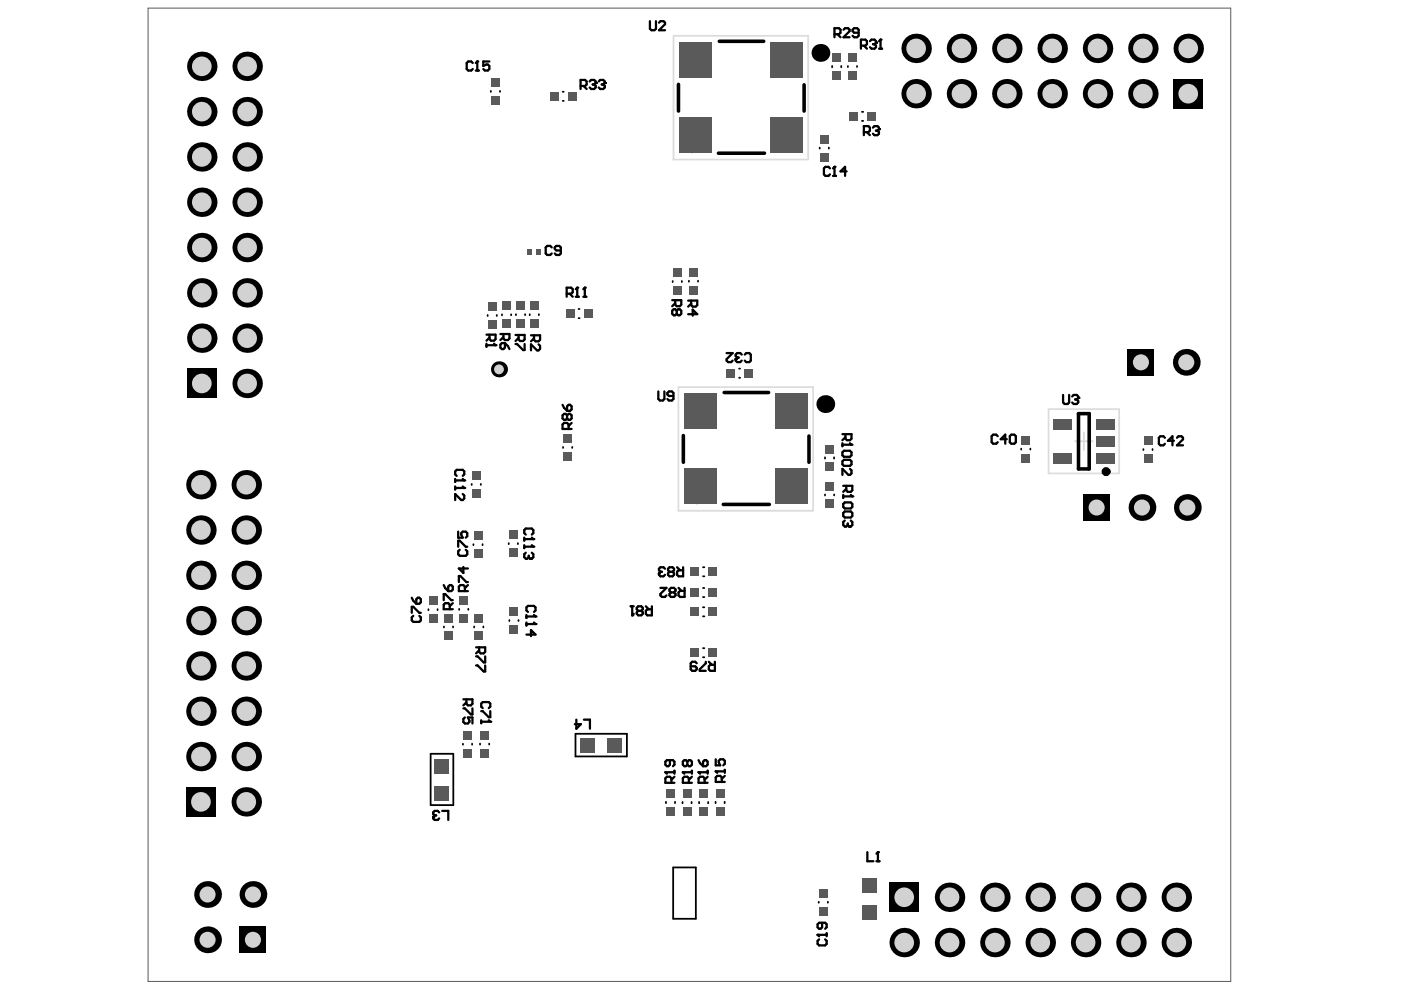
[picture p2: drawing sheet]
<svg xmlns="http://www.w3.org/2000/svg" width="297mm" height="210mm" viewBox="0 0 297 210" stroke-linecap="round" stroke-linejoin="round" font-family="sans-serif">
<path d="M31.4 1.7h229.5v206.4h-229.5z" fill="none" stroke="#5a5a5a" stroke-width=".21"/>
<path d="M142.8 7.7v26.1h28.4M142.8 7.6h28.5M171.4 7.6v26.2M146.7 31.1v1.4M143.8 82.2v26.1h28.5M143.8 82.1h28.5M172.4 82.1v26.2M222.3 86.8h15v13.6h-15zM227.9 93.6h3.8M229.8 91.7v3.8M147.8 105.6v1.3" fill="none" stroke="#dcdcdc" stroke-width=".38"/>
<g fill="none" stroke="#000" stroke-width=".38">
<path d="M104.1 19.3v.2M106 19.3v.2M119.3 19.5h.2M176.4 14v.3M178.4 14v.3M179.8 14v.2M181.7 14v.2M119.3 21.4h.2M173.8 31.3v.2M175.7 31.3v.2M182.7 23.7h.3M182.7 25.6h.3"/>
<path d="M142.6 59.6v.2M144.6 59.6v.2M146.1 59.5v.2M148 59.5v.2M103.4 66.8v.2M105.3 66.8v.2M106.4 66.6v.3M108.4 66.6v.3M109.4 66.6v.2M111.3 66.6v.2M112.3 66.6v.2M114.2 66.6v.2"/>
<path d="M122.7 65.5h.2M122.7 67.5h.2M156.7 78.2h.2M119.4 94.8v.2M121.3 94.8v.2M156.7 80.1h.2M174.9 97v.2M176.8 97v.2M216.5 95.1v.2M218.5 95.1v.2M242.4 95.2v.2M244.4 95.2v.2"/>
<path d="M100 102.6v.2M100.4 115.4v.2M101.9 102.6v.2M102.3 115.4v.2M107.9 115.2v.2M109.8 115.2v.2M174.9 104.8v.3M176.9 104.8v.2M90.8 129.2v.2M92.8 129.2v.2M94.1 132.8v.2M96.1 132.8v.2"/>
<path d="M97.4 129.1v.2M99.3 129.1v.2M100.5 132.8v.2M102.5 132.8v.2M108 131.5v.2M109.9 131.5v.2M149 128.8h.3M149 130.7h.3M149.1 139.4h.2M149.1 137.4h.2M149.1 122.2h.2M149.1 126.6h.2"/>
<path d="M149.1 124.7h.2M149.1 120.3h.2M91.3 159.8h4.8v10.9h-4.8zM98.2 157.7v.2M100.1 157.7v.2M101.8 157.7v.2M103.7 157.6v.3M122 155.6h10.9v4.8h-10.9zM141.2 170v.3M143.1 170v.3M144.7 170v.3M146.6 170v.3"/>
<path d="M148.2 170v.3M150.1 170v.3M151.7 170v.3M153.6 170v.3M142.7 183.9h4.8v10.9h-4.8zM173.6 191.2v.2M175.5 191.2v.2"/>
</g>
<path d="M143.9 17.9v5.7M152.5 8.8h9.4M170.5 18v5.6M152.3 32.5h9.8M144.9 92.3v5.7M153.5 83.2h9.5M171.5 92.4v5.6M228.7 87.7h2.2v11.7h-2.2zM153.3 106.9h9.8" fill="none" stroke="#000" stroke-width=".76"/>
<g fill="none" stroke="#000" stroke-width=".48">
<path d="M100.2 13.4l-.3-.4h-.6l-.4 .4v1.2l.4 .4h.6l.3-.4M100.9 15h.6M100.9 13.4l.3-.4v2M103.8 13h-1.3v1l.9-.3 .4 .3v.6l-.4 .4h-.6l-.3-.4M123.1 18.2h1l.3-.3v-.6l-.3-.3h-1v1.9M123.7 18.2l.7 .7M125 17.3l.3-.3h.7l.3 .3v.3l-.3 .3M125.7 17.9h.3M126 17.9l.3 .3v.4l-.3 .3h-.7l-.3-.3M126.9 17.3l.4-.3h.6l.3 .3v.3l-.3 .3M127.6 17.9h.3M127.9 17.9l.3 .3v.4l-.3 .3h-.6l-.4-.3"/>
<path d="M137.8 4.5v1.6l.3 .3h.7l.3-.3v-1.6M139.7 4.8l.3-.3h.7l.3 .3v.3l-1.3 1.3h1.3M176.9 7.3h1l.3-.4v-.6l-.3-.3h-1v1.9M177.6 7.3l.6 .6M178.8 6.3l.4-.3h.6l.3 .3v.3l-1.3 1.3h1.3M182.1 6.9h-1l-.3-.3v-.3l.3-.3h.6l.4 .3v1.3l-.4 .3h-.6l-.3-.3M182.5 9.7h1l.3-.3v-.7l-.3-.3h-1v1.9M183.2 9.7l.6 .6M184.4 8.7l.4-.3h.6l.3 .3v.3l-.3 .4M185.1 9.4h.3M185.4 9.4l.3 .3v.3l-.3 .3h-.6l-.4-.3M186.4 10.3h.6"/>
<path d="M186.4 8.7l.3-.3v1.9M176 35.7l-.4-.3h-.6l-.3 .3v1.3l.3 .3h.6l.4-.3M176.6 37.3h.7M176.6 35.7l.3-.3v1.9M179.5 36.3h-1.3l1-.9v1.9M183.2 28h.9l.3-.3v-.6l-.3-.4h-.9v2M183.8 28l.6 .7M185.1 27.1l.3-.4h.6l.4 .4v.3l-.4 .3M185.7 27.7h.3M186 27.7l.4 .3v.3l-.4 .4h-.6l-.3-.4M117 52.5l-.3-.4h-.7l-.3 .4v1.2l.3 .4h.7l.3-.4M118.9 53.1h-1l-.3-.3v-.3l.3-.4h.7l.3 .4v1.2l-.3 .4h-.7l-.3-.4"/>
<path d="M103.1 71h2v.9l-.4 .3h-.6l-.3-.3v-.9M103.1 72.9v.6M103.8 71.6l-.7 .6M104.7 72.9l.4 .3h-2M106.1 70.8h1.9v1l-.3 .3h-.6l-.4-.3v-1M106.4 72.7h.7v1l-.4 .3h-.3l-.3-.3v-.6zM106.7 71.5l-.6 .6M107.1 72.7l.6 .7 .3 .6M109.3 71h1.9v1l-.3 .3h-.6l-.4-.3v-1M109.3 72.9h.3l1.3 1.3h.3v-1.3M109.9 71.7l-.6 .6M112.6 71.1h1.9v.9l-.3 .4h-.7l-.3-.4v-.9"/>
<path d="M113.2 71.7l-.6 .7M114.2 73l.3 .3v.7l-.3 .3h-.3l-1.3-1.3v1.3M120.1 62.3h1l.3-.3v-.7l-.3-.3h-1v1.9M120.8 62.3l.6 .6M122.1 61.3l.3-.3v1.9M122.1 62.9h.6M123.7 62.9h.6M123.7 61.3l.3-.3v1.9M142.5 63.6h1.9v1l-.3 .3h-.6l-.3-.3v-1M143.2 64.3l-.7 .6M143.5 65.9l-.3-.3h-.4l-.3 .3v.6l.3 .3h.4l.3-.3M143.5 65.9l.3-.3h.3l.3 .3v.6l-.3 .3h-.3l-.3-.3"/>
<path d="M143.5 65.9v.6M145.9 63.7h1.9v1l-.3 .3h-.6l-.4-.3v-1M145.9 66.6h1.9l-.9-.9v1.2M146.5 64.4l-.6 .6M154.1 74.9h1.2l-1.2 1.2v.4l.3 .3h.6l.3-.3M156.3 75.8l-.3 .3v.4l.3 .3h.6l.4-.3M156.3 75.8h.3M157.3 75.2l-.4-.3h-.6l-.3 .3v.3l.3 .3M157.9 75.2l.3-.3h.7l.3 .3v1.3l-.3 .3h-.7l-.3-.3M119.3 85.8l.3 .7 .6 .6M120.2 88.1l-.3-.3h-.3l-.3 .3v.6l.3 .3h.3l.3-.3M120.2 88.1l.4-.3h.3l.3 .3v.6l-.3 .3h-.3l-.4-.3"/>
<path d="M120.2 86.2l.4-.4h.3l.3 .4v.6l-.3 .3h-.7zM120.2 88.1v.6M120.6 91v-1l-.4-.3h-.6l-.3 .3v1h1.9M121.2 89.7l-.6 .6M139.6 83v1.6l.3 .3h.6l.4-.3v-1.6M142.8 84h-1l-.3-.4v-.3l.3-.3h.7l.3 .3v1.3l-.3 .3h-.7l-.3-.3M178.6 92.1h1.9v.9l-.3 .3h-.6l-.3-.3v-.9M178.6 95.9l.3-.3h1.3l.3 .3v.6l-.3 .4h-1.3l-.3-.4zM178.6 97.8l.3-.3h1.3l.3 .3v.7l-.3 .3h-1.3l-.3-.3zM178.6 94v.6M179.3 92.7l-.7 .6M180.2 99.4l.3 .3v.7l-.3 .3h-.3l-1.3-1.3v1.3"/>
<path d="M180.2 94l.3 .3h-1.9M211.5 92.5l-.3-.3h-.6l-.4 .3v1.3l.4 .3h.6l.3-.3M213.5 93.1h-1.3l.9-.9v1.9M214.1 92.5l.3-.3h.7l.3 .3v1.3l-.3 .3h-.7l-.3-.3zM225.4 83.7v1.6l.3 .4h.7l.3-.4v-1.6M227.3 84.1l.3-.4h.7l.3 .4v.3l-.3 .3M228 84.7h.3M228.3 84.7l.3 .3v.3l-.3 .4h-.7l-.3-.4M247 92.8l-.3-.3h-.7l-.3 .3v1.3l.3 .3h.7l.3-.3M248.9 93.5h-1.3l1-1v1.9M249.5 92.8l.4-.3h.6l.3 .3v.3l-1.3 1.3h1.3M96.5 101.5v.7"/>
<path d="M96.5 103.1v.7M96.8 100.9l-.3-.3v-.7l.3-.3h1.3l.3 .3v.7l-.3 .3M97.1 112.7v1.3h1l-.3-.6v-.4l.3-.3h.6l.4 .3v.7l-.4 .3M97.1 115.9v-1.3h.4l1.2 1.3h.4M97.5 116.6l-.4 .3v.6l.4 .3h1.2l.4-.3v-.6l-.4-.3M98.1 104.7l.3 .4v.6l-.3 .3h-.3l-1.3-1.3v1.3M98.1 101.5l.3 .4h-1.9M98.1 103.1l.3 .4h-1.9M111.2 114v.6M111.2 115.6v.6M111.5 113.3l-.3-.3v-.6l.3-.3h1.3l.3 .3v.6l-.3 .3M111.5 117.2l-.3 .3v.6l.3 .4h.3l.3-.4"/>
<path d="M112.1 117.8v.3M112.8 115.6l.3 .3h-1.9M112.8 117.2l.3 .3v.6l-.3 .4h-.4l-.3-.4M112.8 114l.3 .3h-1.9M178.8 103h1.9v1l-.3 .3h-.7l-.3-.3v-1M178.8 106.8l.3-.3h1.3l.3 .3v.7l-.3 .3h-1.3l-.3-.3zM178.8 108.8l.3-.4h1.3l.3 .4v.6l-.3 .3h-1.3l-.3-.3zM178.8 104.9v.7M179.1 110.4l-.3 .3v.6l.3 .3h.3l.3-.3M179.4 103.6l-.6 .7M179.7 111v.3M180.4 110.4l.3 .3v.6l-.3 .3h-.3l-.4-.3"/>
<path d="M180.4 104.9l.3 .3h-1.9M87.3 129.9v-1.2h.3l1.3 1.2h.3M87.3 126.7l.3 .7 .7 .6M87.6 130.6l-.3 .3v.6l.3 .4h1.3l.3-.4v-.6l-.3-.3M88.3 127.1l.3-.4h.3l.3 .4v.6l-.3 .3h-.6zM94.1 127.2v-1.2h.3l1.3 1.2h.3M94.1 124l.3 .7 .6 .6M95 124.4l.4-.4h.3l.3 .4v.6l-.3 .3h-.7zM95.4 129.2v-1l-.4-.3h-.6l-.3 .3v1h1.9M96 127.9l-.6 .6M97.3 123.4v-1.3h.3l1.3 1.3h.3M98.2 120.2v1.3l-.9-1h1.9"/>
<path d="M98.6 125.3v-.9l-.4-.4h-.6l-.3 .4v.9h1.9M99.2 124l-.6 .7M100.9 137.2h2v1l-.4 .3h-.6l-.3-.3v-1M100.9 139.2h.4l1.2 1.2h.4v-1.2M101.6 137.9l-.7 .6M111.6 134.5h1.9l-.9-.9v1.3M111.6 130.4v.6M111.6 132v.6M111.9 129.7l-.3-.3v-.6l.3-.3h1.3l.3 .3v.6l-.3 .3M113.2 130.4l.3 .3h-1.9M113.2 132l.3 .3h-1.9M133.7 128.5h.7"/>
<path d="M134 128.5v2l.4-.4M135.3 129.5l-.3 .3v.3l.3 .4h.7l.3-.4v-.3l-.3-.3M135.3 129.5l-.3-.3v-.3l.3-.4h.7l.3 .4v.3l-.3 .3M135.3 129.5h.7M136.9 128.5l.7 .7M138.2 128.5v2h-1l-.3-.4v-.6l.3-.3h1M140 124.6h1.3l-1.3 1.3v.3l.3 .4h.7l.3-.4M140 121.2l-.3 .4v.3l.3 .3h.7l.3-.3M140 121.2h.3M141 120.6l-.3-.3h-.7l-.3 .3v.3l.3 .3M142 121.2l-.4 .4v.3l.4 .3h.6l.3-.3v-.3l-.3-.4M142 121.2l-.4-.3v-.3l.4-.3h.6l.3 .3v.3l-.3 .3"/>
<path d="M142 121.2h.6M142.3 125.6l-.4 .3v.3l.4 .4h.6l.3-.4v-.3l-.3-.3M142.3 125.6l-.4-.3v-.3l.4-.4h.6l.3 .4v.3l-.3 .3M142.3 125.6h.6M143.6 120.3l.6 .6M143.9 124.6l.6 .7M144.8 120.3v1.9h-.9l-.3-.3v-.7l.3-.3h.9M145.1 124.6v2h-.9l-.3-.4v-.6l.3-.3h.9M98.2 148.3h2v.9l-.4 .4h-.6l-.3-.4v-.9M98.2 150.2h.4l1.2 1.3h.4v-1.3M98.6 152.1l-.4 .3v.7l.4 .3h.6l.3-.3-.3-1h1v1.3M98.9 148.9l-.7 .7"/>
<path d="M100.9 141.1h.4l1.2 1.3h.4v-1.3M102 150.8h.3l1.3 1.3h.3v-1.3M102 152.7v.6M102.3 150.1l-.3-.3v-.6l.3-.3h1.3l.3 .3v.6l-.3 .3M103.6 152.7l.3 .3h-1.9M122.2 152.6v1.9l1-1h-1.3M123.8 152.6h1.3v1.9M147.7 140.6l-.3-.3h-.6l-.4 .3v1.3l.4 .3h.6l.3-.3v-.3l-.3-.3h-1M149.6 140.3v.3l-1.2 1.3v.3h1.2M150.3 140.3l.6 .7M151.6 140.3v1.9h-1l-.3-.3v-.6l.3-.3h1M92.2 172.9l-.4 .3v.3l.4 .3h.6l.3-.3"/>
<path d="M92.2 172.9h.3M93.1 172.2l-.3-.3h-.6l-.4 .3v.4l.4 .3M93.8 171.9h1.2v1.9M142 161.2v.9l-.3 .4h-.3l-.3-.4v-.6l.3-.3h1.3l.3 .3v.6l-.3 .4M142.4 166v-1l-.4-.3h-.6l-.3 .3v1h1.9M143 163.7h-1.9l.3 .4M143 164.7l-.6 .6M143 163.4v.7M145.7 161.5l-.3-.3h-.3l-.3 .3v.6l.3 .4h.3l.3-.4M145.7 161.5l.4-.3h.3l.3 .3v.6l-.3 .4h-.3l-.4-.4M145.7 161.5v.6M146.1 166v-1l-.4-.3h-.6l-.3 .3v1h1.9"/>
<path d="M146.7 163.7h-1.9l.3 .4M146.7 164.7l-.6 .6M146.7 163.4v.7M148.1 161.2l.3 .6 .7 .7M149.1 161.5l.3-.3h.3l.3 .3v.6l-.3 .4h-.6zM149.4 166v-1l-.3-.3h-.7l-.3 .3v1h1.9M150 163.7h-1.9l.3 .4M150 164.7l-.6 .6M150 163.4v.7M151.7 161v1.3h1l-.3-.7v-.3l.3-.3h.7l.3 .3v.6l-.3 .4M153 165.8v-1l-.3-.3h-.6l-.4 .3v1h2M153.7 163.5h-2l.4 .4"/>
<path d="M153.7 164.5l-.7 .6M153.7 163.2v.7M173.7 199.2l-.4 .3v.6l.4 .3h1.2l.4-.3v-.6l-.4-.3M174.3 195.6v1l-.3 .3h-.3l-.4-.3v-.6l.4-.4h1.2l.4 .4v.6l-.4 .3M175.3 197.9v.6M175.3 198.2h-2l.4 .3M183.9 180.7v1.9h1.3M185.8 182.6h.7M185.8 181l.3-.3v1.9"/>
</g>
<g fill="#000">
<circle cx="101.2" cy="13" r=".24"/>
<circle cx="126.3" cy="17.6" r=".24"/>
<circle cx="128.2" cy="17.6" r=".24"/>
<circle cx="174" cy="11.2" r="1.89"/>
<circle cx="185.7" cy="9" r=".24"/>
<circle cx="186.7" cy="8.4" r=".24"/>
<circle cx="223.1" cy="19.9" r="3.1"/>
<circle cx="176.9" cy="35.4" r=".24"/>
<circle cx="186.4" cy="27.4" r=".24"/>
<circle cx="105.1" cy="73.2" r=".24"/>
<circle cx="122.4" cy="61" r=".24"/>
<circle cx="124" cy="61" r=".24"/>
<circle cx="156" cy="76.1" r=".24"/>
<circle cx="175" cy="85.7" r="1.89"/>
<circle cx="180.5" cy="94.3" r=".24"/>
<circle cx="228.6" cy="84.4" r=".24"/>
<circle cx="98.4" cy="101.9" r=".24"/>
<circle cx="98.4" cy="103.5" r=".24"/>
<circle cx="112.4" cy="118.5" r=".24"/>
<circle cx="113.1" cy="114.3" r=".24"/>
<circle cx="113.1" cy="115.9" r=".24"/>
<circle cx="180.1" cy="111.6" r=".24"/>
<circle cx="180.7" cy="105.2" r=".24"/>
<circle cx="113.5" cy="132.3" r=".24"/>
<circle cx="113.5" cy="130.7" r=".24"/>
<circle cx="134" cy="130.5" r=".24"/>
<circle cx="139.7" cy="121.6" r=".24"/>
<circle cx="103.9" cy="153" r=".24"/>
<circle cx="91.8" cy="173.2" r=".24"/>
<circle cx="141.1" cy="163.7" r=".24"/>
<circle cx="144.8" cy="163.7" r=".24"/>
<circle cx="148.1" cy="163.7" r=".24"/>
<circle cx="151.7" cy="163.5" r=".24"/>
<circle cx="173.3" cy="198.2" r=".24"/>
<circle cx="186.1" cy="180.7" r=".24"/>
</g>
<circle cx="234.5" cy="100" r=".47" fill="none" stroke="#000" stroke-width=".95"/>
<circle cx="223.1" cy="19.9" r="2.08" fill="#d2d2d2"/>
<path d="M50.8 196.4h5.7v5.7h-5.7z" fill-rule="evenodd" fill="#000"/>
<circle cx="53.6" cy="199.3" r="1.7" fill="#d2d2d2"/>
<circle cx="53.6" cy="189.7" r="2.84" fill="#000"/>
<circle cx="53.6" cy="189.7" r="1.7" fill="#d2d2d2"/>
<circle cx="223.1" cy="10.3" r="3.1" fill="#000"/>
<circle cx="223.1" cy="10.3" r="2.08" fill="#d2d2d2"/>
<circle cx="105.8" cy="78.3" r="1.7" fill="#000"/>
<circle cx="105.8" cy="78.3" r="1.04" fill="#d2d2d2"/>
<circle cx="52.2" cy="170" r="3.1" fill="#000"/>
<circle cx="52.2" cy="170" r="2.08" fill="#d2d2d2"/>
<path d="M39.5 166.9h6.2v6.2h-6.2z" fill-rule="evenodd" fill="#000"/>
<circle cx="42.6" cy="170" r="2.08" fill="#d2d2d2"/>
<circle cx="52.2" cy="131.6" r="3.1" fill="#000"/>
<circle cx="52.2" cy="131.6" r="2.08" fill="#d2d2d2"/>
<circle cx="42.6" cy="131.6" r="3.1" fill="#000"/>
<circle cx="42.6" cy="131.6" r="2.08" fill="#d2d2d2"/>
<circle cx="230.2" cy="199.8" r="3.1" fill="#000"/>
<circle cx="230.2" cy="199.8" r="2.08" fill="#d2d2d2"/>
<circle cx="239.8" cy="199.8" r="3.1" fill="#000"/>
<circle cx="239.8" cy="199.8" r="2.08" fill="#d2d2d2"/>
<circle cx="249.4" cy="199.8" r="3.1" fill="#000"/>
<circle cx="249.4" cy="199.8" r="2.08" fill="#d2d2d2"/>
<path d="M229.7 104.8h5.6v5.6h-5.6z" fill-rule="evenodd" fill="#000"/>
<circle cx="232.5" cy="107.6" r="1.7" fill="#d2d2d2"/>
<circle cx="242.1" cy="107.6" r="2.84" fill="#000"/>
<circle cx="242.1" cy="107.6" r="1.7" fill="#d2d2d2"/>
<path d="M239.1 74h5.6v5.7h-5.6z" fill-rule="evenodd" fill="#000"/>
<circle cx="241.9" cy="76.8" r="1.7" fill="#d2d2d2"/>
<circle cx="232.7" cy="19.9" r="3.1" fill="#000"/>
<circle cx="232.7" cy="19.9" r="2.08" fill="#d2d2d2"/>
<circle cx="242.3" cy="19.9" r="3.1" fill="#000"/>
<circle cx="242.3" cy="19.9" r="2.08" fill="#d2d2d2"/>
<circle cx="210.9" cy="199.8" r="3.1" fill="#000"/>
<circle cx="210.9" cy="199.8" r="2.08" fill="#d2d2d2"/>
<circle cx="201.3" cy="199.8" r="3.1" fill="#000"/>
<circle cx="201.3" cy="199.8" r="2.08" fill="#d2d2d2"/>
<circle cx="213.5" cy="19.9" r="3.1" fill="#000"/>
<circle cx="213.5" cy="19.9" r="2.08" fill="#d2d2d2"/>
<circle cx="203.9" cy="19.9" r="3.1" fill="#000"/>
<circle cx="203.9" cy="19.9" r="2.08" fill="#d2d2d2"/>
<circle cx="44" cy="199.3" r="2.84" fill="#000"/>
<circle cx="44" cy="199.3" r="1.7" fill="#d2d2d2"/>
<circle cx="44" cy="189.7" r="2.84" fill="#000"/>
<circle cx="44" cy="189.7" r="1.7" fill="#d2d2d2"/>
<circle cx="42.6" cy="150.8" r="3.1" fill="#000"/>
<circle cx="42.6" cy="150.8" r="2.08" fill="#d2d2d2"/>
<circle cx="52.2" cy="150.8" r="3.1" fill="#000"/>
<circle cx="52.2" cy="150.8" r="2.08" fill="#d2d2d2"/>
<circle cx="42.6" cy="141.2" r="3.1" fill="#000"/>
<circle cx="42.6" cy="141.2" r="2.08" fill="#d2d2d2"/>
<circle cx="52.2" cy="141.2" r="3.1" fill="#000"/>
<circle cx="52.2" cy="141.2" r="2.08" fill="#d2d2d2"/>
<circle cx="52.2" cy="122" r="3.1" fill="#000"/>
<circle cx="52.2" cy="122" r="2.08" fill="#d2d2d2"/>
<circle cx="42.6" cy="122" r="3.1" fill="#000"/>
<circle cx="42.6" cy="122" r="2.08" fill="#d2d2d2"/>
<circle cx="42.6" cy="112.4" r="3.1" fill="#000"/>
<circle cx="42.6" cy="112.4" r="2.08" fill="#d2d2d2"/>
<circle cx="52.2" cy="112.4" r="3.1" fill="#000"/>
<circle cx="52.2" cy="112.4" r="2.08" fill="#d2d2d2"/>
<circle cx="52.4" cy="81.3" r="3.1" fill="#000"/>
<circle cx="52.4" cy="81.3" r="2.08" fill="#d2d2d2"/>
<path d="M39.7 78.2h6.2v6.2h-6.2z" fill-rule="evenodd" fill="#000"/>
<circle cx="42.8" cy="81.3" r="2.08" fill="#d2d2d2"/>
<circle cx="42.8" cy="62.1" r="3.1" fill="#000"/>
<circle cx="42.8" cy="62.1" r="2.08" fill="#d2d2d2"/>
<circle cx="52.4" cy="62.1" r="3.1" fill="#000"/>
<circle cx="52.4" cy="62.1" r="2.08" fill="#d2d2d2"/>
<circle cx="42.8" cy="52.5" r="3.1" fill="#000"/>
<circle cx="42.8" cy="52.5" r="2.08" fill="#d2d2d2"/>
<circle cx="52.4" cy="52.5" r="3.1" fill="#000"/>
<circle cx="52.4" cy="52.5" r="2.08" fill="#d2d2d2"/>
<circle cx="52.4" cy="33.3" r="3.1" fill="#000"/>
<circle cx="52.4" cy="33.3" r="2.08" fill="#d2d2d2"/>
<circle cx="42.8" cy="33.3" r="3.1" fill="#000"/>
<circle cx="42.8" cy="33.3" r="2.08" fill="#d2d2d2"/>
<circle cx="42.8" cy="23.7" r="3.1" fill="#000"/>
<circle cx="42.8" cy="23.7" r="2.08" fill="#d2d2d2"/>
<circle cx="42.8" cy="14.1" r="3.1" fill="#000"/>
<circle cx="42.8" cy="14.1" r="2.08" fill="#d2d2d2"/>
<circle cx="52.4" cy="23.7" r="3.1" fill="#000"/>
<circle cx="52.4" cy="23.7" r="2.08" fill="#d2d2d2"/>
<circle cx="52.4" cy="14.1" r="3.1" fill="#000"/>
<circle cx="52.4" cy="14.1" r="2.08" fill="#d2d2d2"/>
<circle cx="230.2" cy="190.2" r="3.1" fill="#000"/>
<circle cx="230.2" cy="190.2" r="2.08" fill="#d2d2d2"/>
<circle cx="239.8" cy="190.2" r="3.1" fill="#000"/>
<circle cx="239.8" cy="190.2" r="2.08" fill="#d2d2d2"/>
<circle cx="249.4" cy="190.2" r="3.1" fill="#000"/>
<circle cx="249.4" cy="190.2" r="2.08" fill="#d2d2d2"/>
<circle cx="232.7" cy="10.3" r="3.1" fill="#000"/>
<circle cx="232.7" cy="10.3" r="2.08" fill="#d2d2d2"/>
<circle cx="242.3" cy="10.3" r="3.1" fill="#000"/>
<circle cx="242.3" cy="10.3" r="2.08" fill="#d2d2d2"/>
<circle cx="210.9" cy="190.2" r="3.1" fill="#000"/>
<circle cx="210.9" cy="190.2" r="2.08" fill="#d2d2d2"/>
<circle cx="201.3" cy="190.2" r="3.1" fill="#000"/>
<circle cx="201.3" cy="190.2" r="2.08" fill="#d2d2d2"/>
<circle cx="213.5" cy="10.3" r="3.1" fill="#000"/>
<circle cx="213.5" cy="10.3" r="2.08" fill="#d2d2d2"/>
<circle cx="203.9" cy="10.3" r="3.1" fill="#000"/>
<circle cx="203.9" cy="10.3" r="2.08" fill="#d2d2d2"/>
<circle cx="52.2" cy="160.4" r="3.1" fill="#000"/>
<circle cx="52.2" cy="160.4" r="2.08" fill="#d2d2d2"/>
<circle cx="42.6" cy="160.4" r="3.1" fill="#000"/>
<circle cx="42.6" cy="160.4" r="2.08" fill="#d2d2d2"/>
<circle cx="52.4" cy="42.9" r="3.1" fill="#000"/>
<circle cx="52.4" cy="42.9" r="2.08" fill="#d2d2d2"/>
<circle cx="42.8" cy="42.9" r="3.1" fill="#000"/>
<circle cx="42.8" cy="42.9" r="2.08" fill="#d2d2d2"/>
<circle cx="52.4" cy="71.7" r="3.1" fill="#000"/>
<circle cx="52.4" cy="71.7" r="2.08" fill="#d2d2d2"/>
<circle cx="42.8" cy="71.7" r="3.1" fill="#000"/>
<circle cx="42.8" cy="71.7" r="2.08" fill="#d2d2d2"/>
<circle cx="42.6" cy="102.8" r="3.1" fill="#000"/>
<circle cx="42.6" cy="102.8" r="2.08" fill="#d2d2d2"/>
<circle cx="52.2" cy="102.8" r="3.1" fill="#000"/>
<circle cx="52.2" cy="102.8" r="2.08" fill="#d2d2d2"/>
<circle cx="220.6" cy="199.8" r="3.1" fill="#000"/>
<circle cx="220.6" cy="199.8" r="2.08" fill="#d2d2d2"/>
<circle cx="191.7" cy="199.8" r="3.1" fill="#000"/>
<circle cx="191.7" cy="199.8" r="2.08" fill="#d2d2d2"/>
<circle cx="251.7" cy="107.6" r="2.84" fill="#000"/>
<circle cx="251.7" cy="107.6" r="1.7" fill="#d2d2d2"/>
<circle cx="251.5" cy="76.8" r="2.84" fill="#000"/>
<circle cx="251.5" cy="76.8" r="1.7" fill="#d2d2d2"/>
<path d="M248.8 16.7h6.3v6.3h-6.3z" fill-rule="evenodd" fill="#000"/>
<circle cx="251.9" cy="19.9" r="2.08" fill="#d2d2d2"/>
<circle cx="194.2" cy="19.9" r="3.1" fill="#000"/>
<circle cx="194.2" cy="19.9" r="2.08" fill="#d2d2d2"/>
<circle cx="220.6" cy="190.2" r="3.1" fill="#000"/>
<circle cx="220.6" cy="190.2" r="2.08" fill="#d2d2d2"/>
<path d="M188.6 187.1h6.2v6.3h-6.2z" fill-rule="evenodd" fill="#000"/>
<circle cx="191.7" cy="190.2" r="2.08" fill="#d2d2d2"/>
<circle cx="251.9" cy="10.3" r="3.1" fill="#000"/>
<circle cx="251.9" cy="10.3" r="2.08" fill="#d2d2d2"/>
<circle cx="194.2" cy="10.3" r="3.1" fill="#000"/>
<circle cx="194.2" cy="10.3" r="2.08" fill="#d2d2d2"/>
<g fill="#5a5a5a">
<path d="M216.5 92.4h1.9v1.9h-1.9z" fill-rule="evenodd"/>
<path d="M182.9 191.9h3v3h-3z" fill-rule="evenodd"/>
<path d="M182.9 186.2h3v3h-3z" fill-rule="evenodd"/>
<path d="M183.8 23.7h1.9v1.9h-1.9z" fill-rule="evenodd"/>
<path d="M173.6 192.2h1.9v1.9h-1.9z" fill-rule="evenodd"/>
<path d="M174.9 105.9h1.9v1.9h-1.9z" fill-rule="evenodd"/>
<path d="M174.9 98h1.9v1.9h-1.9z" fill-rule="evenodd"/>
<path d="M174.9 102.1h1.9v1.9h-1.9z" fill-rule="evenodd"/>
<path d="M174.9 94.3h1.9v1.9h-1.9z" fill-rule="evenodd"/>
<path d="M173.8 28.6h1.9v1.9h-1.9z" fill-rule="evenodd"/>
<path d="M173.8 32.3h1.9v1.9h-1.9z" fill-rule="evenodd"/>
<path d="M176.5 15.1h1.8v1.9h-1.8z" fill-rule="evenodd"/>
<path d="M151.7 171.1h1.9v1.9h-1.9z" fill-rule="evenodd"/>
<path d="M151.7 167.3h1.9v1.9h-1.9z" fill-rule="evenodd"/>
<path d="M154 78.2h1.9v1.9h-1.9z" fill-rule="evenodd"/>
<path d="M144.7 171.1h1.9v1.9h-1.9z" fill-rule="evenodd"/>
<path d="M144.7 167.3h1.9v1.9h-1.9z" fill-rule="evenodd"/>
<path d="M146.4 137.4h1.8v1.9h-1.8z" fill-rule="evenodd"/>
<path d="M146.4 128.8h1.8v1.9h-1.8z" fill-rule="evenodd"/>
<path d="M146.4 124.7h1.8v1.9h-1.8z" fill-rule="evenodd"/>
<path d="M142.7 60.6h1.8v1.9h-1.8z" fill-rule="evenodd"/>
<path d="M146.1 60.6h1.9v1.9h-1.9z" fill-rule="evenodd"/>
<path d="M146.1 56.8h1.9v1.9h-1.9z" fill-rule="evenodd"/>
<path d="M112.3 67.7h1.9v1.9h-1.9z" fill-rule="evenodd"/>
<path d="M112.3 63.9h1.9v1.9h-1.9z" fill-rule="evenodd"/>
<path d="M113.6 52.8h1.1v1.1h-1.1z" fill-rule="evenodd"/>
<path d="M108 132.5h1.9v1.9h-1.9z" fill-rule="evenodd"/>
<path d="M108 128.7h1.9v1.9h-1.9z" fill-rule="evenodd"/>
<path d="M107.9 116.2h1.9v1.9h-1.9z" fill-rule="evenodd"/>
<path d="M109.4 67.7h1.9v1.9h-1.9z" fill-rule="evenodd"/>
<path d="M106.4 67.7h1.9v1.9h-1.9z" fill-rule="evenodd"/>
<path d="M109.4 63.9h1.9v1.9h-1.9z" fill-rule="evenodd"/>
<path d="M106.4 63.9h1.9v1.9h-1.9z" fill-rule="evenodd"/>
<path d="M98.2 155h1.9v1.8h-1.9z" fill-rule="evenodd"/>
<path d="M100.6 130.1h1.9v1.9h-1.9z" fill-rule="evenodd"/>
<path d="M97.4 130.1h1.9v1.9h-1.9z" fill-rule="evenodd"/>
<path d="M100.4 116.4h1.9v1.9h-1.9z" fill-rule="evenodd"/>
<path d="M100 99.9h1.9v1.9h-1.9z" fill-rule="evenodd"/>
<path d="M92.2 161h3v3h-3z" fill-rule="evenodd"/>
<path d="M90.9 130.2h1.9v1.9h-1.9z" fill-rule="evenodd"/>
<path d="M216.5 96.2h1.9v1.9h-1.9z" fill-rule="evenodd"/>
<path d="M173.6 188.5h1.9v1.9h-1.9z" fill-rule="evenodd"/>
<path d="M176.5 11.3h1.8v1.9h-1.8z" fill-rule="evenodd"/>
<path d="M146.4 120.3h1.8v1.9h-1.8z" fill-rule="evenodd"/>
<path d="M142.7 56.8h1.8v1.9h-1.8z" fill-rule="evenodd"/>
<path d="M128.8 156.5h3.1v3h-3.1z" fill-rule="evenodd"/>
<path d="M123.2 156.5h3v3h-3z" fill-rule="evenodd"/>
<path d="M123.7 65.6h1.9v1.8h-1.9z" fill-rule="evenodd"/>
<path d="M119.9 65.6h1.9v1.8h-1.9z" fill-rule="evenodd"/>
<path d="M120.4 19.5h1.9v1.9h-1.9z" fill-rule="evenodd"/>
<path d="M116.6 19.5h1.9v1.9h-1.9z" fill-rule="evenodd"/>
<path d="M107.9 112.4h1.9v1.9h-1.9z" fill-rule="evenodd"/>
<path d="M100.6 133.9h1.9v1.9h-1.9z" fill-rule="evenodd"/>
<path d="M98.2 158.7h1.9v1.9h-1.9z" fill-rule="evenodd"/>
<path d="M97.4 126.4h1.9v1.8h-1.9z" fill-rule="evenodd"/>
<path d="M100.4 112.6h1.9v1.9h-1.9z" fill-rule="evenodd"/>
<path d="M100 103.7h1.9v1.9h-1.9z" fill-rule="evenodd"/>
<path d="M92.2 166.6h3v3.1h-3z" fill-rule="evenodd"/>
<path d="M90.9 126.4h1.9v1.9h-1.9z" fill-rule="evenodd"/>
<path d="M242.5 92.5h1.8v1.9h-1.8z" fill-rule="evenodd"/>
<path d="M232.4 92.4h3.9v2.3h-3.9z" fill-rule="evenodd"/>
<path d="M180 23.7h1.9v1.9h-1.9z" fill-rule="evenodd"/>
<path d="M179.8 15h1.9v1.9h-1.9z" fill-rule="evenodd"/>
<path d="M148.2 171.1h1.9v1.9h-1.9z" fill-rule="evenodd"/>
<path d="M148.2 167.3h1.9v1.9h-1.9z" fill-rule="evenodd"/>
<path d="M141.2 171.1h1.9v1.9h-1.9z" fill-rule="evenodd"/>
<path d="M141.2 167.3h1.9v1.9h-1.9z" fill-rule="evenodd"/>
<path d="M150.1 137.4h1.9v1.9h-1.9z" fill-rule="evenodd"/>
<path d="M150.1 128.8h1.9v1.9h-1.9z" fill-rule="evenodd"/>
<path d="M150.1 124.7h1.9v1.9h-1.9z" fill-rule="evenodd"/>
<path d="M157.8 78.2h1.9v1.9h-1.9z" fill-rule="evenodd"/>
<path d="M101.8 154.9h1.9v1.9h-1.9z" fill-rule="evenodd"/>
<path d="M119.4 92h1.9v1.9h-1.9z" fill-rule="evenodd"/>
<path d="M103.4 67.8h1.9v1.9h-1.9z" fill-rule="evenodd"/>
<path d="M103.4 64.1h1.9v1.8h-1.9z" fill-rule="evenodd"/>
<path d="M111.8 52.8h1.1v1.1h-1.1z" fill-rule="evenodd"/>
<path d="M104.1 16.5h1.9v1.9h-1.9z" fill-rule="evenodd"/>
<path d="M94.2 130.1h1.8v1.9h-1.8z" fill-rule="evenodd"/>
<path d="M242.5 96.3h1.8v1.8h-1.8z" fill-rule="evenodd"/>
<path d="M232.4 96h3.9v2.3h-3.9z" fill-rule="evenodd"/>
<path d="M232.4 88.8h3.9v2.3h-3.9z" fill-rule="evenodd"/>
<path d="M164.4 83.4h6.8v7.6h-6.8z" fill-rule="evenodd"/>
<path d="M179.8 11.3h1.9v1.9h-1.9z" fill-rule="evenodd"/>
<path d="M163.3 24.9h6.8v7.5h-6.8z" fill-rule="evenodd"/>
<path d="M150.1 120.3h1.9v1.9h-1.9z" fill-rule="evenodd"/>
<path d="M145.1 83.4h6.8v7.5h-6.8z" fill-rule="evenodd"/>
<path d="M144.1 24.9h6.8v7.5h-6.8z" fill-rule="evenodd"/>
<path d="M101.8 158.7h1.9v1.9h-1.9z" fill-rule="evenodd"/>
<path d="M119.4 95.8h1.9v1.9h-1.9z" fill-rule="evenodd"/>
<path d="M104.1 20.3h1.9v1.9h-1.9z" fill-rule="evenodd"/>
<path d="M94.2 133.9h1.8v1.9h-1.8z" fill-rule="evenodd"/>
<path d="M164.4 99.3h6.8v7.6h-6.8z" fill-rule="evenodd"/>
<path d="M163.3 9h6.8v7.5h-6.8z" fill-rule="evenodd"/>
<path d="M145.1 99.3h6.8v7.6h-6.8z" fill-rule="evenodd"/>
<path d="M144.1 8.9h6.8v7.6h-6.8z" fill-rule="evenodd"/>
<path d="M223.3 96h3.9v2.3h-3.9z" fill-rule="evenodd"/>
<path d="M223.3 88.8h3.9v2.3h-3.9z" fill-rule="evenodd"/>
</g>
</svg>
